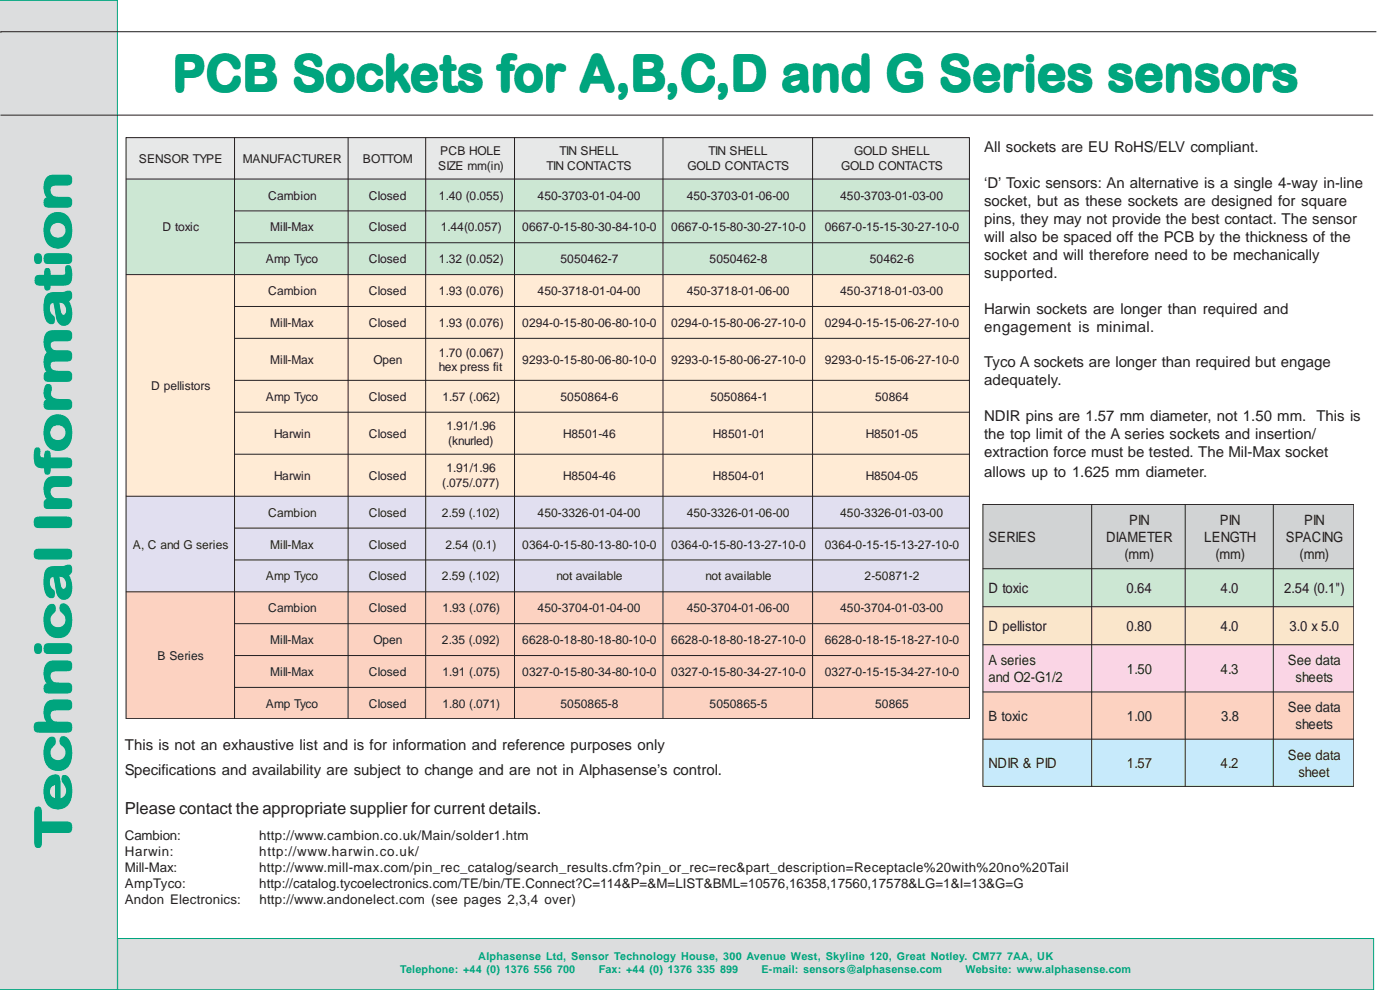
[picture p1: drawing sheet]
<svg xmlns="http://www.w3.org/2000/svg" width="297mm" height="210mm" viewBox="0 0 297 210" stroke-linecap="round" stroke-linejoin="round" font-family="sans-serif">
<defs><g id="words">
<g font-size="10.6" fill="#00a57e">
<text x="36.4" y="19.4">PCB Sockets for A,B,C,D and G Series sensors</text>
<text x="36.8" y="19.4">PCB Soc</text>
<text x="151.7" y="19.3">,D and G Series sensor</text>
<text x="14.9" y="155.9" transform="rotate(-90 14.9 155.9)">hnical Inf</text>
<text x="14.9" y="179.6" transform="rotate(-90 14.9 179.6)">Technical Information</text>
</g>
<text font-size="3.5" fill="#231f20" x="26.5" y="172.6">Please contact the appropriate supplier for current details.</text>
<g font-size="3.2" fill="#231f20">
<text x="208.8" y="32.2">All sockets are EU RoHS/ELV compliant.</text>
<text x="208.8" y="39.9">‘D’ Toxic sensors: An alternative is a single 4-way in-line</text>
<text x="208.8" y="43.7">socket, but as these sockets are designed for square</text>
<text x="208.8" y="47.5">pins, they may not provide the best contact. The sensor</text>
<text x="208.8" y="51.3">will also be spaced off the PCB by the thickness of the</text>
<text x="208.8" y="55.1">socket and will therefore need to be mechanically</text>
<text x="208.8" y="58.9">supported.</text>
<text x="208.8" y="66.5">Harwin sockets are longer than required and</text>
<text x="208.8" y="70.3">engagement is minimal.</text>
<text x="208.8" y="78">Tyco A sockets are longer than required but engage</text>
<text x="208.8" y="81.8">adequately.</text>
<text x="208.8" y="89.4">NDIR pins are 1.57 mm diameter, not 1.50 mm. This is</text>
<text x="208.8" y="93.2">the top limit of the A series sockets and insertion/</text>
<text x="208.8" y="97">extraction force must be tested. The Mil-Max socket</text>
<text x="208.8" y="101.1">allows up to 1.625 mm diameter.</text>
<text x="26.5" y="159">This is not an exhaustive list and is for information and reference purposes only</text>
<text x="26.5" y="164.3">Specifications and availability are subject to change and are not in Alphasense’s control.</text>
</g>
<g font-size="3" fill="#231f20">
<text x="239.5" y="111.3">PIN</text>
<text x="258.8" y="111.3">PIN</text>
<text x="276.7" y="111.3">PIN</text>
<text x="209.7" y="115">SERIES</text>
<text x="234.7" y="115">DIAMETER</text>
<text x="238.6" y="118.6">(mm)</text>
<text x="255.5" y="115">LENGTH</text>
<text x="257.8" y="118.6">(mm)</text>
<text x="272.8" y="115">SPACING</text>
<text x="275.7" y="118.6">(mm)</text>
<text x="209.7" y="125.8">D toxic</text>
<text x="239" y="125.8">0.64</text>
<text x="259" y="125.8">4.0</text>
<text x="272.4" y="125.8">2.54 (0.1&quot;)</text>
<text x="209.7" y="133.9">D pellistor</text>
<text x="239" y="133.9">0.80</text>
<text x="259" y="133.9">4.0</text>
<text x="273.6" y="133.9">3.0 x 5.0</text>
<text x="209.7" y="141.1">A series</text>
<text x="239.1" y="142.9">1.50</text>
<text x="259" y="142.9">4.3</text>
<text x="273.2" y="141.1">See data</text>
<text x="209.7" y="144.7">and O2-G1/2</text>
<text x="274.8" y="144.7">sheets</text>
<text x="209.7" y="152.9">B toxic</text>
<text x="239.1" y="152.9">1.00</text>
<text x="259" y="152.9">3.8</text>
<text x="273.2" y="151.1">See data</text>
<text x="274.8" y="154.7">sheets</text>
<text x="273.2" y="161.1">See data</text>
<text x="209.7" y="162.9">NDIR &amp; PID</text>
<text x="239.1" y="162.9">1.57</text>
<text x="259" y="162.9">4.2</text>
<text x="275.5" y="164.7">sheet</text>
</g>
<g font-size="2.8" fill="#231f20">
<text x="26.5" y="178.3">Cambion:</text>
<text x="55" y="178.3">http://www.cambion.co.uk/Main/solder1.htm</text>
<text x="26.5" y="181.6">Harwin:</text>
<text x="26.5" y="185">Mill-Max:</text>
<text x="55" y="181.6">http://www.harwin.co.uk/</text>
<text x="55" y="185">http://www.mill-max.com/pin_rec_catalog/search_results.cfm?pin_or_rec=rec&amp;part_description=Receptacle%20with%20no%20Tail</text>
<text x="26.5" y="188.4">AmpTyco:</text>
<text x="26.5" y="191.8">Andon Electronics:</text>
<text x="55" y="188.4">http://catalog.tycoelectronics.com/TE/bin/TE.Connect?C=114&amp;P=&amp;M=LIST&amp;BML=10576,16358,17560,17578&amp;LG=1&amp;I=13&amp;G=G</text>
<text x="55" y="191.8">http://www.andonelect.com (see pages 2,3,4 over)</text>
</g>
<g font-size="2.6" fill="#231f20">
<text x="29.4" y="34.5">SENSOR TYPE</text>
<text x="51.5" y="34.5">MANUFACTURER</text>
<text x="77" y="34.5">BOTTOM</text>
<text x="93.4" y="32.9">PCB HOLE</text>
<text x="118.7" y="32.9">TIN SHELL</text>
<text x="150.3" y="32.9">TIN SHELL</text>
<text x="181.2" y="32.9">GOLD SHELL</text>
<text x="93" y="36">SIZE mm(in)</text>
<text x="115.9" y="36">TIN CONTACTS</text>
<text x="145.9" y="36">GOLD CONTACTS</text>
<text x="178.4" y="36">GOLD CONTACTS</text>
<text x="56.9" y="42.3">Cambion</text>
<text x="78.3" y="42.3">Closed</text>
<text x="93.1" y="42.3">1.40 (0.055)</text>
<text x="114.1" y="42.3">450-3703-01-04-00</text>
<text x="145.7" y="42.3">450-3703-01-06-00</text>
<text x="178.2" y="42.3">450-3703-01-03-00</text>
<text x="34.5" y="49.1">D toxic</text>
<text x="57.3" y="49.1">Mill-Max</text>
<text x="78.3" y="49.1">Closed</text>
<text x="93.5" y="49.1">1.44(0.057)</text>
<text x="110.8" y="49.1">0667-0-15-80-30-84-10-0</text>
<text x="142.4" y="49.1">0667-0-15-80-30-27-10-0</text>
<text x="175" y="49.1">0667-0-15-15-30-27-10-0</text>
<text x="56.4" y="55.8">Amp Tyco</text>
<text x="78.3" y="55.8">Closed</text>
<text x="93.1" y="55.8">1.32 (0.052)</text>
<text x="118.9" y="55.8">5050462-7</text>
<text x="150.5" y="55.8">5050462-8</text>
<text x="184.5" y="55.8">50462-6</text>
<text x="56.9" y="62.6">Cambion</text>
<text x="78.3" y="62.6">Closed</text>
<text x="93.1" y="62.6">1.93 (0.076)</text>
<text x="114.1" y="62.6">450-3718-01-04-00</text>
<text x="145.7" y="62.6">450-3718-01-06-00</text>
<text x="178.2" y="62.6">450-3718-01-03-00</text>
<text x="57.3" y="69.4">Mill-Max</text>
<text x="78.3" y="69.4">Closed</text>
<text x="93.1" y="69.4">1.93 (0.076)</text>
<text x="110.8" y="69.4">0294-0-15-80-06-80-10-0</text>
<text x="142.4" y="69.4">0294-0-15-80-06-27-10-0</text>
<text x="175" y="69.4">0294-0-15-15-06-27-10-0</text>
<text x="57.3" y="77.2">Mill-Max</text>
<text x="79.2" y="77.2">Open</text>
<text x="93.1" y="75.6">1.70 (0.067)</text>
<text x="110.8" y="77.2">9293-0-15-80-06-80-10-0</text>
<text x="142.4" y="77.2">9293-0-15-80-06-27-10-0</text>
<text x="175" y="77.2">9293-0-15-15-06-27-10-0</text>
<text x="32.1" y="82.7">D pellistors</text>
<text x="93.1" y="78.7">hex press fit</text>
<text x="56.4" y="85">Amp Tyco</text>
<text x="78.3" y="85">Closed</text>
<text x="93.8" y="85">1.57 (.062)</text>
<text x="118.9" y="85">5050864-6</text>
<text x="150.7" y="85">5050864-1</text>
<text x="185.7" y="85">50864</text>
<text x="58.1" y="92.9">Harwin</text>
<text x="78.3" y="92.9">Closed</text>
<text x="94.7" y="91.3">1.91/1.96</text>
<text x="95.1" y="94.4">(knurled)</text>
<text x="119.5" y="92.9">H8501-46</text>
<text x="151.3" y="92.9">H8501-01</text>
<text x="183.7" y="92.9">H8501-05</text>
<text x="58.1" y="101.8">Harwin</text>
<text x="78.3" y="101.8">Closed</text>
<text x="94.7" y="100.2">1.91/1.96</text>
<text x="119.5" y="101.8">H8504-46</text>
<text x="151.3" y="101.8">H8504-01</text>
<text x="183.7" y="101.8">H8504-05</text>
<text x="93.8" y="103.3">(.075/.077)</text>
<text x="56.9" y="109.6">Cambion</text>
<text x="78.3" y="109.6">Closed</text>
<text x="93.8" y="109.6">2.59 (.102)</text>
<text x="114.1" y="109.6">450-3326-01-04-00</text>
<text x="145.7" y="109.6">450-3326-01-06-00</text>
<text x="178.2" y="109.6">450-3326-01-03-00</text>
<text x="28.2" y="116.4">A, C and G series</text>
<text x="57.3" y="116.4">Mill-Max</text>
<text x="78.3" y="116.4">Closed</text>
<text x="94.5" y="116.4">2.54 (0.1)</text>
<text x="110.8" y="116.4">0364-0-15-80-13-80-10-0</text>
<text x="142.4" y="116.4">0364-0-15-80-13-27-10-0</text>
<text x="175" y="116.4">0364-0-15-15-13-27-10-0</text>
<text x="56.4" y="123.1">Amp Tyco</text>
<text x="78.3" y="123.1">Closed</text>
<text x="93.8" y="123.1">2.59 (.102)</text>
<text x="118.1" y="123.1">not available</text>
<text x="149.7" y="123.1">not available</text>
<text x="183.4" y="123.1">2-50871-2</text>
<text x="56.9" y="129.9">Cambion</text>
<text x="78.3" y="129.9">Closed</text>
<text x="93.8" y="129.9">1.93 (.076)</text>
<text x="114.1" y="129.9">450-3704-01-04-00</text>
<text x="145.7" y="129.9">450-3704-01-06-00</text>
<text x="178.2" y="129.9">450-3704-01-03-00</text>
<text x="57.3" y="136.6">Mill-Max</text>
<text x="79.2" y="136.6">Open</text>
<text x="93.8" y="136.6">2.35 (.092)</text>
<text x="110.8" y="136.6">6628-0-18-80-18-80-10-0</text>
<text x="142.4" y="136.6">6628-0-18-80-18-27-10-0</text>
<text x="175" y="136.6">6628-0-18-15-18-27-10-0</text>
<text x="33.4" y="140">B Series</text>
<text x="57.3" y="143.4">Mill-Max</text>
<text x="78.3" y="143.4">Closed</text>
<text x="93.8" y="143.4">1.91 (.075)</text>
<text x="110.8" y="143.4">0327-0-15-80-34-80-10-0</text>
<text x="142.4" y="143.4">0327-0-15-80-34-27-10-0</text>
<text x="175" y="143.4">0327-0-15-15-34-27-10-0</text>
<text x="56.4" y="150.2">Amp Tyco</text>
<text x="78.3" y="150.2">Closed</text>
<text x="93.8" y="150.2">1.80 (.071)</text>
<text x="118.9" y="150.2">5050865-8</text>
<text x="150.5" y="150.2">5050865-5</text>
<text x="185.7" y="150.2">50865</text>
</g>
<g font-size="2.3" fill="#00a57e">
<text x="101.5" y="203.6">Alphasense Ltd, Sensor Technology House, 300 Avenue West, Skyline 120, Great Notley. CM77 7AA, UK</text>
<text x="84.9" y="206.4">Telephone: +44 (0) 1376 556 700</text>
<text x="127" y="206.4">Fax: +44 (0) 1376 335 899</text>
<text x="161.6" y="206.4">E-mail: sensors@alphasense.com</text>
<text x="204.8" y="206.4">Website: www.alphasense.com</text>
</g>
</g></defs>
<g fill="#e7e8e8">
<path d="M26.7 29.2h23.1v8.8h-23.1z"/>
<path d="M49.8 29.2h24.1v8.8h-24.1z"/>
<path d="M73.9 29.2h16.4v8.8h-16.4z"/>
<path d="M90.3 29.2h18.9v8.8h-18.9z"/>
<path d="M109.2 29.2h31.4v8.8h-31.4z"/>
<path d="M140.6 29.2h31.8v8.8h-31.8z"/>
<path d="M172.4 29.2h33.3v8.8h-33.3z"/>
</g>
<g fill="#cce7d3">
<path d="M26.7 38h23.1v20.3h-23.1z"/>
<path d="M49.8 38h24.1v6.7h-24.1z"/>
<path d="M73.9 38h16.4v6.7h-16.4z"/>
<path d="M90.3 38h18.9v6.7h-18.9z"/>
<path d="M109.2 38h31.4v6.7h-31.4z"/>
<path d="M140.6 38h31.8v6.7h-31.8z"/>
<path d="M172.4 38h33.3v6.7h-33.3z"/>
<path d="M49.8 44.7h24.1v6.8h-24.1z"/>
<path d="M73.9 44.7h16.4v6.8h-16.4z"/>
<path d="M90.3 44.7h18.9v6.8h-18.9z"/>
<path d="M109.2 44.7h31.4v6.8h-31.4z"/>
<path d="M140.6 44.7h31.8v6.8h-31.8z"/>
<path d="M172.4 44.7h33.3v6.8h-33.3z"/>
<path d="M49.8 51.5h24.1v6.8h-24.1z"/>
<path d="M73.9 51.5h16.4v6.8h-16.4z"/>
<path d="M90.3 51.5h18.9v6.8h-18.9z"/>
<path d="M109.2 51.5h31.4v6.8h-31.4z"/>
<path d="M140.6 51.5h31.8v6.8h-31.8z"/>
<path d="M172.4 51.5h33.3v6.8h-33.3z"/>
</g>
<g fill="#ffebd5">
<path d="M26.7 58.3h23.1v47h-23.1z"/>
<path d="M49.8 58.3h24.1v6.7h-24.1z"/>
<path d="M73.9 58.3h16.4v6.7h-16.4z"/>
<path d="M90.3 58.3h18.9v6.7h-18.9z"/>
<path d="M109.2 58.3h31.4v6.7h-31.4z"/>
<path d="M140.6 58.3h31.8v6.7h-31.8z"/>
<path d="M172.4 58.3h33.3v6.7h-33.3z"/>
<path d="M49.8 65h24.1v6.8h-24.1z"/>
<path d="M73.9 65h16.4v6.8h-16.4z"/>
<path d="M90.3 65h18.9v6.8h-18.9z"/>
<path d="M109.2 65h31.4v6.8h-31.4z"/>
<path d="M140.6 65h31.8v6.8h-31.8z"/>
<path d="M172.4 65h33.3v6.8h-33.3z"/>
<path d="M49.8 71.8h24.1v8.9h-24.1z"/>
<path d="M73.9 71.8h16.4v8.9h-16.4z"/>
<path d="M90.3 71.8h18.9v8.9h-18.9z"/>
<path d="M109.2 71.8h31.4v8.9h-31.4z"/>
<path d="M140.6 71.8h31.8v8.9h-31.8z"/>
<path d="M172.4 71.8h33.3v8.9h-33.3z"/>
<path d="M49.8 80.7h24.1v6.7h-24.1z"/>
<path d="M73.9 80.7h16.4v6.7h-16.4z"/>
<path d="M90.3 80.7h18.9v6.7h-18.9z"/>
<path d="M109.2 80.7h31.4v6.7h-31.4z"/>
<path d="M140.6 80.7h31.8v6.7h-31.8z"/>
<path d="M172.4 80.7h33.3v6.7h-33.3z"/>
<path d="M49.8 87.4h24.1v9h-24.1z"/>
<path d="M73.9 87.4h16.4v9h-16.4z"/>
<path d="M90.3 87.4h18.9v9h-18.9z"/>
<path d="M109.2 87.4h31.4v9h-31.4z"/>
<path d="M140.6 87.4h31.8v9h-31.8z"/>
<path d="M172.4 87.4h33.3v9h-33.3z"/>
<path d="M49.8 96.4h24.1v8.9h-24.1z"/>
<path d="M73.9 96.4h16.4v8.9h-16.4z"/>
<path d="M90.3 96.4h18.9v8.9h-18.9z"/>
<path d="M109.2 96.4h31.4v8.9h-31.4z"/>
<path d="M140.6 96.4h31.8v8.9h-31.8z"/>
<path d="M172.4 96.4h33.3v8.9h-33.3z"/>
</g>
<g fill="#e1dff0">
<path d="M26.7 105.3h23.1v20.2h-23.1z"/>
<path d="M49.8 105.3h24.1v6.7h-24.1z"/>
<path d="M73.9 105.3h16.4v6.7h-16.4z"/>
<path d="M90.3 105.3h18.9v6.7h-18.9z"/>
<path d="M109.2 105.3h31.4v6.7h-31.4z"/>
<path d="M140.6 105.3h31.8v6.7h-31.8z"/>
<path d="M172.4 105.3h33.3v6.7h-33.3z"/>
<path d="M49.8 112h24.1v6.8h-24.1z"/>
<path d="M73.9 112h16.4v6.8h-16.4z"/>
<path d="M90.3 112h18.9v6.8h-18.9z"/>
<path d="M109.2 112h31.4v6.8h-31.4z"/>
<path d="M140.6 112h31.8v6.8h-31.8z"/>
<path d="M172.4 112h33.3v6.8h-33.3z"/>
<path d="M49.8 118.8h24.1v6.7h-24.1z"/>
<path d="M73.9 118.8h16.4v6.7h-16.4z"/>
<path d="M90.3 118.8h18.9v6.7h-18.9z"/>
<path d="M109.2 118.8h31.4v6.7h-31.4z"/>
<path d="M140.6 118.8h31.8v6.7h-31.8z"/>
<path d="M172.4 118.8h33.3v6.7h-33.3z"/>
</g>
<g fill="#fcd2c1">
<path d="M26.7 125.5h23.1v27h-23.1z"/>
<path d="M49.8 125.5h24.1v6.8h-24.1z"/>
<path d="M73.9 125.5h16.4v6.8h-16.4z"/>
<path d="M90.3 125.5h18.9v6.8h-18.9z"/>
<path d="M109.2 125.5h31.4v6.8h-31.4z"/>
<path d="M140.6 125.5h31.8v6.8h-31.8z"/>
<path d="M172.4 125.5h33.3v6.8h-33.3z"/>
<path d="M49.8 132.3h24.1v6.8h-24.1z"/>
<path d="M73.9 132.3h16.4v6.8h-16.4z"/>
<path d="M90.3 132.3h18.9v6.8h-18.9z"/>
<path d="M109.2 132.3h31.4v6.8h-31.4z"/>
<path d="M140.6 132.3h31.8v6.8h-31.8z"/>
<path d="M172.4 132.3h33.3v6.8h-33.3z"/>
<path d="M49.8 139.1h24.1v6.7h-24.1z"/>
<path d="M73.9 139.1h16.4v6.7h-16.4z"/>
<path d="M90.3 139.1h18.9v6.7h-18.9z"/>
<path d="M109.2 139.1h31.4v6.7h-31.4z"/>
<path d="M140.6 139.1h31.8v6.7h-31.8z"/>
<path d="M172.4 139.1h33.3v6.7h-33.3z"/>
<path d="M49.8 145.8h24.1v6.6h-24.1z"/>
<path d="M73.9 145.8h16.4v6.6h-16.4z"/>
<path d="M90.3 145.8h18.9v6.6h-18.9z"/>
<path d="M109.2 145.8h31.4v6.6h-31.4z"/>
<path d="M140.6 145.8h31.8v6.6h-31.8z"/>
<path d="M172.4 145.8h33.3v6.6h-33.3z"/>
</g>
<g fill="none" stroke="#231f20" stroke-width=".21">
<path d="M26.7 38h179M49.8 29.2v123.3M73.9 29.2v123.3M90.3 29.2v123.3M109.2 29.2v123.3M140.6 29.2v123.3M172.4 29.2v123.3M26.7 58.3h179M49.7 44.7h156M49.7 51.5h156M49.7 65h156M49.7 71.8h156"/>
<path d="M49.7 80.7h156M49.7 87.4h156M49.7 96.4h156M26.7 105.3h179M49.7 112h156M49.7 118.8h156M26.7 125.5h179M49.7 132.3h156M49.7 139.1h156M26.7 152.4h179M26.7 152.5v-123.3h179v123.3M49.7 145.8h156"/>
</g>
<path d="M26.7 29.2h.1" fill="none" stroke="#000" stroke-width=".21"/>
<path d="M-.1 .1h25v209.8h-25z" fill-rule="evenodd" fill="#dcddde" stroke="#00a57e" stroke-width=".21"/>
<path d="M25 199.1h266.4v10.8h-266.4z" fill="#dcddde"/>
<path d="M25 199.1h266.4v10.8h-266.4z" fill="none" stroke="#00a57e" stroke-width=".21"/>
<path d="M.1 6.8h.1" fill="none" stroke="#000" stroke-width=".21"/>
<path d="M.1 6.7h291.9M.1 24.4h291.2" fill="none" stroke="#231f20" stroke-width=".21"/>
<g fill="#d1d3d4">
<path d="M208.5 107h23.1v13.6h-23.1z"/>
<path d="M231.6 107h19.8v13.6h-19.8z"/>
<path d="M251.4 107h18.7v13.6h-18.7z"/>
<path d="M270.1 107h17.1v13.6h-17.1z"/>
</g>
<g fill="#cce7d3">
<path d="M208.5 120.6h23.1v8.1h-23.1z"/>
<path d="M231.6 120.6h19.8v8.1h-19.8z"/>
<path d="M251.4 120.6h18.7v8.1h-18.7z"/>
<path d="M270.1 120.6h17.1v8.1h-17.1z"/>
</g>
<g fill="#fae6cb">
<path d="M208.5 128.7h23.1v8.1h-23.1z"/>
<path d="M231.6 128.7h19.8v8.1h-19.8z"/>
<path d="M251.4 128.7h18.7v8.1h-18.7z"/>
<path d="M270.1 128.7h17.1v8.1h-17.1z"/>
</g>
<g fill="#fad5e5">
<path d="M208.5 136.8h23.1v10h-23.1z"/>
<path d="M231.6 136.8h19.8v10h-19.8z"/>
<path d="M251.4 136.8h18.7v10h-18.7z"/>
<path d="M270.1 136.8h17.1v10h-17.1z"/>
</g>
<g fill="#fcd2c1">
<path d="M208.5 146.8h23.1v10h-23.1z"/>
<path d="M231.6 146.8h19.8v10h-19.8z"/>
<path d="M251.4 146.8h18.7v10h-18.7z"/>
<path d="M270.1 146.8h17.1v10h-17.1z"/>
</g>
<g fill="#c7eafb">
<path d="M208.5 156.8h23.1v10h-23.1z"/>
<path d="M231.6 156.8h19.8v10h-19.8z"/>
<path d="M251.4 156.8h18.7v10h-18.7z"/>
<path d="M270.1 156.8h17.1v10h-17.1z"/>
</g>
<path d="M208.5 107h78.7M208.5 107v59.9M231.6 107v59.9M251.4 107v59.9M270.1 107v59.9M287.2 107v59.9M208.5 120.6h78.7M208.5 128.7h78.7M208.5 136.8h78.7M208.5 146.8h78.7M208.5 156.8h78.7M208.5 166.8h78.7" fill="none" stroke="#231f20" stroke-width=".21"/>
<path d="M208.5 107h.1" fill="none" stroke="#000" stroke-width=".21"/>
<use href="#words"/>
</svg>
